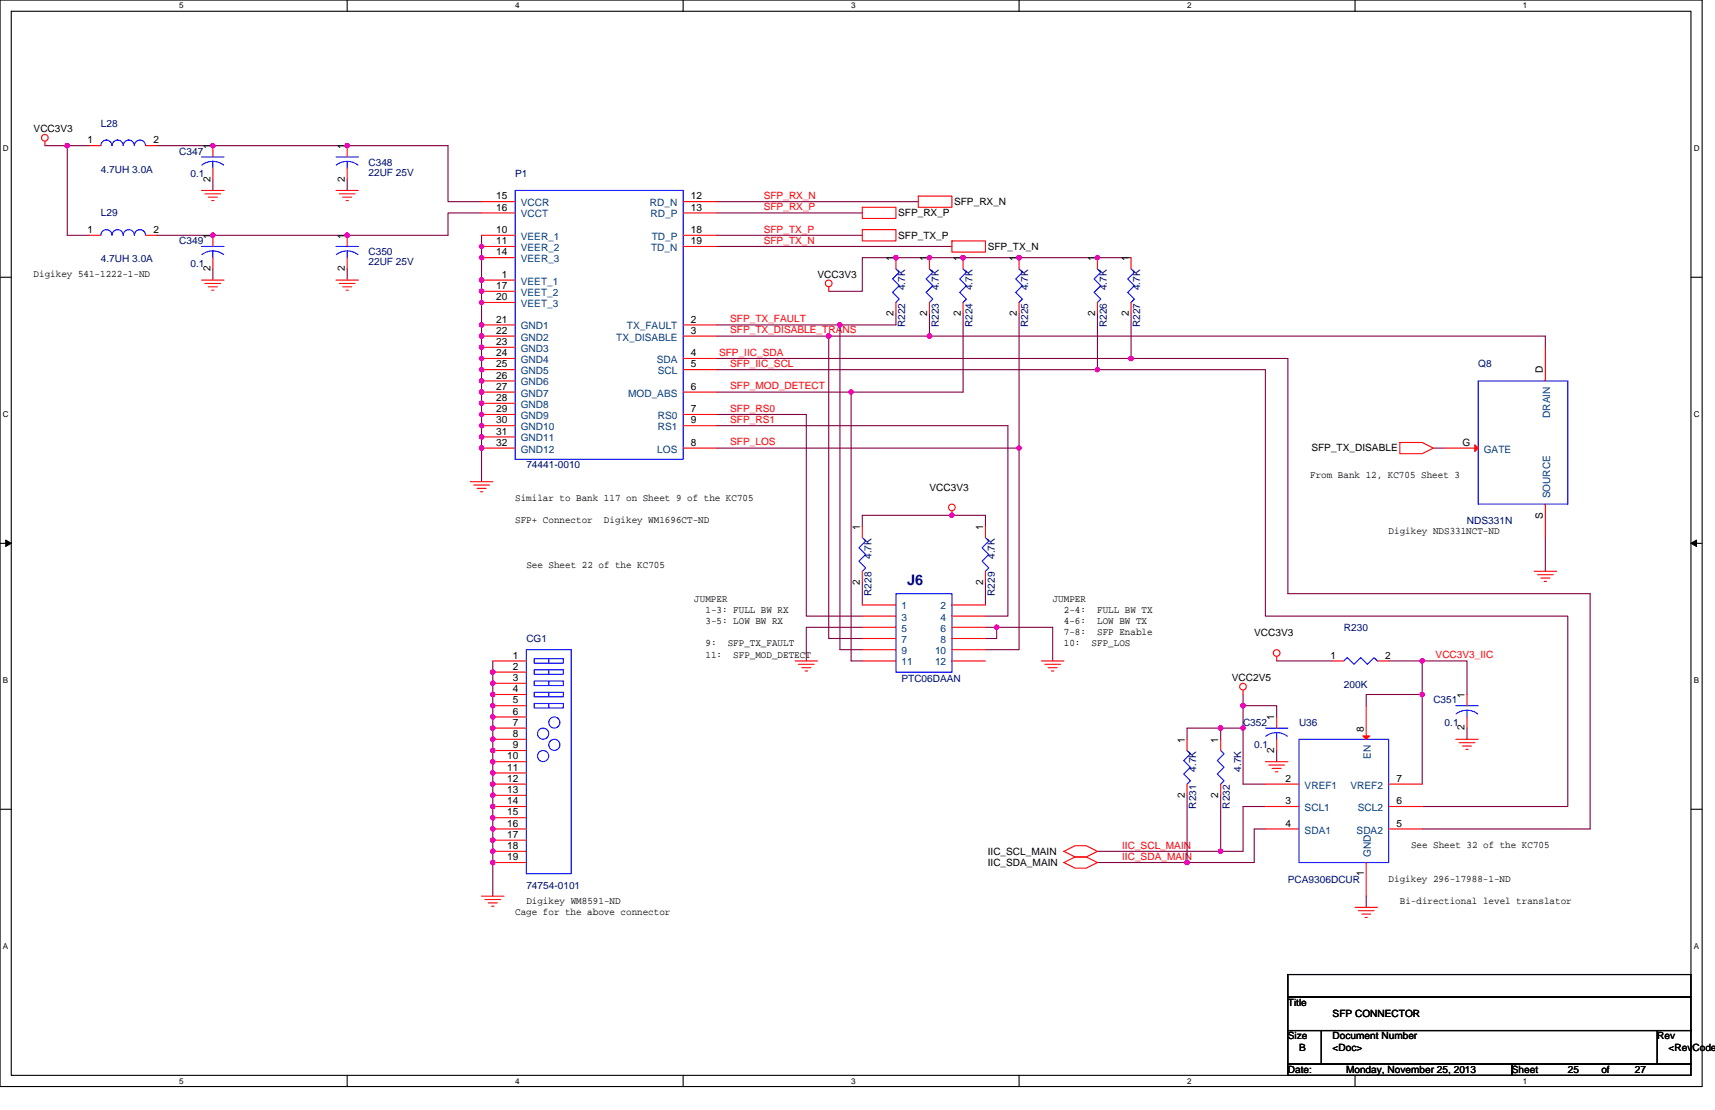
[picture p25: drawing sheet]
<svg xmlns="http://www.w3.org/2000/svg" width="432mm" height="279mm" viewBox="0 0 432 279" stroke-linecap="round" stroke-linejoin="round" font-family="sans-serif">
<defs><g id="words">
<text font-size="3.7" fill="#000080" x="228.4" y="147.2">J6</text>
<g font-size="2.5">
<text x="8.5" y="33.3">VCC3V3</text>
<text x="22" y="36.1">1</text>
<text x="38.6" y="36.1">2</text>
<text x="53" y="37.5" transform="rotate(-90 53 37.5)">1</text>
<text x="86.8" y="37.5" transform="rotate(-90 86.8 37.5)">1</text>
<text x="53" y="45.7" transform="rotate(-90 53 45.7)">2</text>
<text x="86.8" y="45.7" transform="rotate(-90 86.8 45.7)">2</text>
<text x="124.9" y="50.2">15</text>
<text x="124.9" y="53">16</text>
<text x="174" y="50.2">12</text>
<text x="174" y="53">13</text>
<text x="240.2" y="51.6">SFP_RX_N</text>
<text x="22" y="58.6">1</text>
<text x="38.6" y="58.6">2</text>
<text x="124.9" y="58.6">10</text>
<text x="174" y="58.6">18</text>
<text x="226.1" y="54.4">SFP_RX_P</text>
<text x="53" y="60.1" transform="rotate(-90 53 60.1)">1</text>
<text x="86.8" y="60.1" transform="rotate(-90 86.8 60.1)">1</text>
<text x="124.9" y="61.4">11</text>
<text x="124.9" y="64.3">14</text>
<text x="174" y="61.4">19</text>
<text x="225" y="65.7" transform="rotate(-90 225 65.7)">1</text>
<text x="226.1" y="60">SFP_TX_P</text>
<text x="233.4" y="65.7" transform="rotate(-90 233.4 65.7)">1</text>
<text x="241.9" y="65.7" transform="rotate(-90 241.9 65.7)">1</text>
<text x="248.7" y="62.9">SFP_TX_N</text>
<text x="256" y="65.7" transform="rotate(-90 256 65.7)">1</text>
<text x="275.7" y="65.7" transform="rotate(-90 275.7 65.7)">1</text>
<text x="284.2" y="65.7" transform="rotate(-90 284.2 65.7)">1</text>
<text x="8.5" y="69.7">Digikey 541-1222-1-ND</text>
<text x="53" y="68.2" transform="rotate(-90 53 68.2)">2</text>
<text x="86.8" y="68.2" transform="rotate(-90 86.8 68.2)">2</text>
<text x="126.3" y="69.9">1</text>
<text x="205.8" y="69.9">VCC3V3</text>
<text x="124.9" y="72.7">17</text>
<text x="124.9" y="75.5">20</text>
<text x="124.9" y="81.2">21</text>
<text x="174" y="81.2">2</text>
<text x="225" y="79.5" transform="rotate(-90 225 79.5)">2</text>
<text x="233.4" y="79.5" transform="rotate(-90 233.4 79.5)">2</text>
<text x="241.9" y="79.5" transform="rotate(-90 241.9 79.5)">2</text>
<text x="256" y="79.5" transform="rotate(-90 256 79.5)">2</text>
<text x="275.7" y="79.5" transform="rotate(-90 275.7 79.5)">2</text>
<text x="284.2" y="79.5" transform="rotate(-90 284.2 79.5)">2</text>
<text x="124.9" y="84">22</text>
<text x="124.9" y="86.8">23</text>
<text x="124.9" y="89.6">24</text>
<text x="174" y="84">3</text>
<text x="174" y="89.6">4</text>
<text x="124.9" y="92.5">25</text>
<text x="124.9" y="95.3">26</text>
<text x="174" y="92.5">5</text>
<text x="388.5" y="93.9" transform="rotate(-90 388.5 93.9)">D</text>
<text x="124.9" y="98.1">27</text>
<text x="124.9" y="100.9">28</text>
<text x="174" y="98.1">6</text>
<text x="124.9" y="103.7">29</text>
<text x="124.9" y="106.6">30</text>
<text x="174" y="103.7">7</text>
<text x="174" y="106.6">9</text>
<text x="124.9" y="109.4">31</text>
<text x="124.9" y="112.2">32</text>
<text x="174" y="112.2">8</text>
<text x="330.2" y="113.6">SFP_TX_DISABLE</text>
<text x="368.2" y="112.2">G</text>
<text x="234" y="123.5">VCC3V3</text>
<text x="329.9" y="120.4">From Bank 12, KC705 Sheet 3</text>
<text x="129.7" y="126.1">Similar to Bank 117 on Sheet 9 of the KC705</text>
<text x="129.7" y="131.7">SFP+ Connector</text>
<text x="152.1" y="131.7">Digikey WM1696CT-ND</text>
<text x="388.5" y="130.6" transform="rotate(-90 388.5 130.6)">S</text>
<text x="216.5" y="133.4" transform="rotate(-90 216.5 133.4)">1</text>
<text x="247.5" y="133.4" transform="rotate(-90 247.5 133.4)">1</text>
<text x="349.6" y="134.5">Digikey NDS331NCT-ND</text>
<text x="132.5" y="143">See Sheet 22 of the KC705</text>
<text x="216.5" y="147.2" transform="rotate(-90 216.5 147.2)">2</text>
<text x="247.5" y="147.2" transform="rotate(-90 247.5 147.2)">2</text>
<text x="174.8" y="151.4">JUMPER</text>
<text x="177.6" y="154.3">1-3: FULL BW RX</text>
<text x="265" y="151.4">JUMPER</text>
<text x="267.9" y="154.3">2-4:</text>
<text x="276.2" y="154.3">FULL BW TX</text>
<text x="177.6" y="157.1">3-5: LOW BW RX</text>
<text x="267.9" y="159.9">7-8:</text>
<text x="267.9" y="157.1">4-6:</text>
<text x="276.2" y="159.9">SFP Enable</text>
<text x="276.2" y="157.1">LOW BW TX</text>
<text x="315.8" y="160.1">VCC3V3</text>
<text x="129.1" y="165.8">1</text>
<text x="177.6" y="162.7">9:</text>
<text x="177.6" y="165.5">11:</text>
<text x="183.2" y="162.7">SFP_TX_FAULT</text>
<text x="184.6" y="165.5">SFP_MOD_DETECT</text>
<text x="267.9" y="162.7">10:</text>
<text x="274.8" y="162.7">SFP_LOS</text>
<text x="335" y="165.8">1</text>
<text x="348.8" y="165.8">2</text>
<text x="129.1" y="168.6">2</text>
<text x="129.1" y="171.4">3</text>
<text x="310.2" y="171.4">VCC2V5</text>
<text x="129.1" y="174.2">4</text>
<text x="129.1" y="177">5</text>
<text x="129.1" y="179.9">6</text>
<text x="368.8" y="175.7" transform="rotate(-90 368.8 175.7)">1</text>
<text x="129.1" y="182.7">7</text>
<text x="129.1" y="185.5">8</text>
<text x="320.8" y="181.3" transform="rotate(-90 320.8 181.3)">1</text>
<text x="343.4" y="184.1" transform="rotate(-90 343.4 184.1)">8</text>
<text x="368.8" y="183.9" transform="rotate(-90 368.8 183.9)">2</text>
<text x="127.7" y="191.1">10</text>
<text x="129.1" y="188.3">9</text>
<text x="298.3" y="186.9" transform="rotate(-90 298.3 186.9)">1</text>
<text x="306.7" y="186.9" transform="rotate(-90 306.7 186.9)">1</text>
<text x="320.8" y="189.5" transform="rotate(-90 320.8 189.5)">2</text>
<text x="127.7" y="194">11</text>
<text x="127.7" y="196.8">12</text>
<text x="323.7" y="196.8">2</text>
<text x="351.6" y="196.8">7</text>
<text x="127.7" y="199.6">13</text>
<text x="127.7" y="202.4">14</text>
<text x="298.3" y="200.8" transform="rotate(-90 298.3 200.8)">2</text>
<text x="306.7" y="200.8" transform="rotate(-90 306.7 200.8)">2</text>
<text x="323.7" y="202.4">3</text>
<text x="351.6" y="202.4">6</text>
<text x="127.7" y="205.2">15</text>
<text x="127.7" y="208.1">16</text>
<text x="323.7" y="208.1">4</text>
<text x="351.6" y="208.1">5</text>
<text x="127.7" y="210.9">17</text>
<text x="127.7" y="213.7">18</text>
<text x="248.7" y="215.1">IIC_SCL_MAIN</text>
<text x="355.3" y="213.5">See Sheet 32 of the KC705</text>
<text x="127.7" y="216.5">19</text>
<text x="248.7" y="218">IIC_SDA_MAIN</text>
<text x="343.4" y="220.5" transform="rotate(-90 343.4 220.5)">1</text>
<text x="349.6" y="221.9">Digikey 296-17988-1-ND</text>
<text x="132.5" y="227.6">Digikey WM8591-ND</text>
<text x="352.4" y="227.6">Bi-directional level translator</text>
<text x="129.7" y="230.4">Cage for the above connector</text>
<text x="324.3" y="253.2">Title</text>
<text x="335.5" y="256">SFP CONNECTOR</text>
<text x="324.3" y="261.6">Size</text>
<text x="335.5" y="261.6">Document Number</text>
<text x="417.3" y="261.6">Rev</text>
<text x="327.1" y="264.5">B</text>
<text x="335.5" y="264.5">&lt;Doc&gt;</text>
<text x="420.1" y="264.5">&lt;RevCode</text>
<text x="324.3" y="270.1">Date:</text>
<text x="338.9" y="270.1">Monday, November 25, 2013</text>
<text x="380.6" y="270.1">Sheet</text>
<text x="394.7" y="270.1">25</text>
<text x="403.2" y="270.1">of</text>
<text x="411.6" y="270.1">27</text>
</g>
<g font-size="2.5" fill="#000080">
<text x="25.4" y="31.9">L28</text>
<text x="45.1" y="38.9">C347</text>
<text x="92.8" y="41.7">C348</text>
<text x="25.4" y="43.4">4.7UH 3.0A</text>
<text x="47.9" y="44.6">0.1</text>
<text x="92.8" y="44.3">22UF 25V</text>
<text x="129.7" y="44.6">P1</text>
<text x="25.4" y="54.4">L29</text>
<text x="25.4" y="66">4.7UH 3.0A</text>
<text x="45.1" y="61.5">C349</text>
<text x="92.8" y="64.3">C350</text>
<text x="47.9" y="67.1">0.1</text>
<text x="92.8" y="66.8">22UF 25V</text>
<text x="227.9" y="73.1" transform="rotate(-90 227.9 73.1)">4.7K</text>
<text x="236.3" y="73.1" transform="rotate(-90 236.3 73.1)">4.7K</text>
<text x="244.8" y="73.1" transform="rotate(-90 244.8 73.1)">4.7K</text>
<text x="258.9" y="73.1" transform="rotate(-90 258.9 73.1)">4.7K</text>
<text x="278.6" y="73.1" transform="rotate(-90 278.6 73.1)">4.7K</text>
<text x="287.1" y="73.1" transform="rotate(-90 287.1 73.1)">4.7K</text>
<text x="227.9" y="82.3" transform="rotate(-90 227.9 82.3)">R222</text>
<text x="236.3" y="82.3" transform="rotate(-90 236.3 82.3)">R223</text>
<text x="244.8" y="82.3" transform="rotate(-90 244.8 82.3)">R224</text>
<text x="258.9" y="82.3" transform="rotate(-90 258.9 82.3)">R225</text>
<text x="278.6" y="82.3" transform="rotate(-90 278.6 82.3)">R226</text>
<text x="287.1" y="82.3" transform="rotate(-90 287.1 82.3)">R227</text>
<text x="372.2" y="92.5">Q8</text>
<text x="132.5" y="117.9">74441-0010</text>
<text x="369.4" y="132">NDS331N</text>
<text x="219.4" y="140.7" transform="rotate(-90 219.4 140.7)">4.7K</text>
<text x="250.4" y="140.7" transform="rotate(-90 250.4 140.7)">4.7K</text>
<text x="219.4" y="150" transform="rotate(-90 219.4 150)">R228</text>
<text x="250.4" y="150" transform="rotate(-90 250.4 150)">R229</text>
<text x="132.5" y="161.6">CG1</text>
<text x="338.3" y="158.7">R230</text>
<text x="227" y="171.7">PTC06DAAN</text>
<text x="338.3" y="173.1">200K</text>
<text x="360.9" y="177.1">C351</text>
<text x="313" y="182.7">C352</text>
<text x="327.1" y="182.7">U36</text>
<text x="363.7" y="182.7">0.1</text>
<text x="315.8" y="188.3">0.1</text>
<text x="301.2" y="194.3" transform="rotate(-90 301.2 194.3)">4.7K</text>
<text x="312.5" y="194.3" transform="rotate(-90 312.5 194.3)">4.7K</text>
<text x="301.2" y="203.6" transform="rotate(-90 301.2 203.6)">R231</text>
<text x="309.7" y="203.6" transform="rotate(-90 309.7 203.6)">R232</text>
<text x="132.5" y="223.9">74754-0101</text>
<text x="324.3" y="222.2">PCA9306DCUR</text>
</g>
<g font-size="2.5" fill="#004080">
<text x="131.1" y="51.9">VCCR</text>
<text x="163.6" y="51.9">RD_N</text>
<text x="131.1" y="54.7">VCCT</text>
<text x="163.8" y="54.7">RD_P</text>
<text x="131.1" y="60.4">VEER_1</text>
<text x="131.1" y="63.2">VEER_2</text>
<text x="131.1" y="66">VEER_3</text>
<text x="163.9" y="63.2">TD_N</text>
<text x="164.1" y="60.4">TD_P</text>
<text x="131.1" y="71.6">VEET_1</text>
<text x="131.1" y="74.5">VEET_2</text>
<text x="131.1" y="77.3">VEET_3</text>
<text x="131.1" y="82.9">GND1</text>
<text x="157.9" y="82.9">TX_FAULT</text>
<text x="131.1" y="85.7">GND2</text>
<text x="131.1" y="88.6">GND3</text>
<text x="155.2" y="85.7">TX_DISABLE</text>
<text x="131.1" y="91.4">GND4</text>
<text x="131.1" y="94.2">GND5</text>
<text x="165.4" y="91.4">SDA</text>
<text x="165.6" y="94.2">SCL</text>
<text x="131.1" y="97">GND6</text>
<text x="131.1" y="99.8">GND7</text>
<text x="158.2" y="99.8">MOD_ABS</text>
<text x="131.1" y="102.7">GND8</text>
<text x="131.1" y="105.5">GND9</text>
<text x="165.6" y="105.5">RS0</text>
<text x="390.3" y="105.2" transform="rotate(-90 390.3 105.2)">DRAIN</text>
<text x="131.1" y="108.3">GND10</text>
<text x="131.1" y="111.1">GND11</text>
<text x="131.1" y="113.9">GND12</text>
<text x="165.5" y="113.9">LOS</text>
<text x="165.6" y="108.3">RS1</text>
<text x="373.6" y="113.9">GATE</text>
<text x="390.3" y="125.5" transform="rotate(-90 390.3 125.5)">SOURCE</text>
<text x="227" y="153.4">1</text>
<text x="236.8" y="153.4">2</text>
<text x="227" y="156.2">3</text>
<text x="227" y="159">5</text>
<text x="227" y="161.9">7</text>
<text x="236.8" y="156.2">4</text>
<text x="236.8" y="159">6</text>
<text x="236.8" y="161.9">8</text>
<text x="227" y="164.7">9</text>
<text x="227" y="167.5">11</text>
<text x="235.4" y="164.7">10</text>
<text x="235.4" y="167.5">12</text>
<text x="345.2" y="191.1" transform="rotate(-90 345.2 191.1)">EN</text>
<text x="328.5" y="198.5">VREF1</text>
<text x="340" y="198.5">VREF2</text>
<text x="328.5" y="204.2">SCL1</text>
<text x="328.5" y="209.8">SDA1</text>
<text x="341.6" y="209.8">SDA2</text>
<text x="341.8" y="204.2">SCL2</text>
<text x="345.2" y="215.7" transform="rotate(-90 345.2 215.7)">GND</text>
</g>
<g font-size="2.5" fill="#f00">
<text x="192.3" y="50.1">SFP_RX_N</text>
<text x="192.3" y="52.9">SFP_RX_P</text>
<text x="192.3" y="58.5">SFP_TX_P</text>
<text x="192.3" y="61.4">SFP_TX_N</text>
<text x="183.9" y="81.1">SFP_TX_FAULT</text>
<text x="183.9" y="83.9">SFP_TX_DISABLE_TRANS</text>
<text x="181" y="89.6">SFP_IIC_SDA</text>
<text x="183.9" y="92.4">SFP_IIC_SCL</text>
<text x="183.9" y="98">SFP_MOD_DETECT</text>
<text x="183.9" y="103.7">SFP_RS0</text>
<text x="183.9" y="106.5">SFP_RS1</text>
<text x="183.9" y="112.1">SFP_LOS</text>
<text x="361.5" y="165.7">VCC3V3_IIC</text>
<text x="282.5" y="213.6">IIC_SCL_MAIN</text>
<text x="282.5" y="216.4">IIC_SDA_MAIN</text>
</g>
<g font-size="2">
<text x="45.1" y="2.1">5</text>
<text x="129.7" y="2.1">4</text>
<text x="214.3" y="2.1">3</text>
<text x="298.9" y="2.1">2</text>
<text x="383.5" y="2.1">1</text>
<text x=".7" y="38.1">D</text>
<text x="426.5" y="38.1">D</text>
<text x=".7" y="105.1">C</text>
<text x="426.5" y="105.1">C</text>
<text x=".7" y="172">B</text>
<text x="426.5" y="172">B</text>
<text x=".7" y="239">A</text>
<text x="426.5" y="239">A</text>
<text x="45.1" y="272.8">5</text>
<text x="129.7" y="272.8">4</text>
<text x="214.3" y="272.8">3</text>
<text x="298.9" y="272.8">2</text>
<text x="383.5" y="272.8">1</text>
</g>
</g></defs>
<path d="M0 0h428.6v273.5h-428.6zM2.8 2.8h422.9v267.9h-422.9z" fill="none" stroke="#000" stroke-width=".28"/>
<g fill="#fff">
<path d="M45.1 .3h1.1v2.3h-1.1z"/>
<path d="M45.1 271h1.1v2.2h-1.1z"/>
</g>
<path d="M87.4 0v2.8M87.4 270.7v2.8" fill="none" stroke="#000" stroke-width=".28"/>
<g fill="#fff">
<path d="M129.7 .3h1.1v2.3h-1.1z"/>
<path d="M129.7 271h1.1v2.2h-1.1z"/>
</g>
<path d="M172 0v2.8M172 270.7v2.8" fill="none" stroke="#000" stroke-width=".28"/>
<g fill="#fff">
<path d="M214.3 .3h1.1v2.3h-1.1z"/>
<path d="M214.3 271h1.1v2.2h-1.1z"/>
</g>
<path d="M256.6 0v2.8M256.6 270.7v2.8" fill="none" stroke="#000" stroke-width=".28"/>
<g fill="#fff">
<path d="M298.9 .3h1.1v2.3h-1.1z"/>
<path d="M298.9 271h1.1v2.2h-1.1z"/>
</g>
<path d="M341.2 0v2.8M341.2 270.7v2.8" fill="none" stroke="#000" stroke-width=".28"/>
<g fill="#fff">
<path d="M383.5 .3h1.1v2.3h-1.1z"/>
<path d="M383.5 271h1.1v2.2h-1.1z"/>
<path d="M.7 36.3h1.5v2.3h-1.5z"/>
<path d="M426.5 36.3h1.4v2.3h-1.4z"/>
<path d="M.7 103.3h1.5v2.2h-1.5z"/>
<path d="M426.5 103.3h1.4v2.2h-1.4z"/>
</g>
<path d="M0 69.8h2.8M425.7 69.8h2.9" fill="none" stroke="#000" stroke-width=".28"/>
<g fill="#fff">
<path d="M.7 170.2h1.4v2.3h-1.4z"/>
<path d="M426.5 170.2h1.3v2.3h-1.3z"/>
</g>
<path d="M0 136.8h2.8M425.7 136.8h2.9" fill="none" stroke="#000" stroke-width=".28"/>
<path d="M1.4 135.9l1.4 .9-1.4 .8zM425.7 136.8l1.4-.9v1.7z" fill="#000" stroke="#000" stroke-width=".25"/>
<g fill="#fff">
<path d="M.7 237.2h1.4v2.2h-1.4z"/>
<path d="M426.4 237.2h1.4v2.2h-1.4z"/>
</g>
<path d="M0 203.7h2.8M425.7 203.7h2.9M324.3 245.3h101.4v5.7h-101.4zM324.3 251h101.4v8.4h-101.4zM324.3 259.4h8.4v8.5h-8.4zM332.7 259.4h84.6v8.5h-84.6zM417.3 259.4h8.4v8.5h-8.4zM324.3 267.9h56.3v2.8h-56.3zM380.6 267.9h45.1v2.8h-45.1z" fill="none" stroke="#000" stroke-width=".28"/>
<g fill="none" stroke="#800040" stroke-width=".28">
<path d="M11.3 36.7h5.6v22.5h5.7M16.9 36.7h5.7M39.5 36.7h73.3v14.1h8.4M53.6 45.1v2.8M87.4 45.1v2.8M121.2 53.6h-8.4v5.6h-73.3M121.2 59.2v62M180.5 53.6h36.6M180.5 50.8h50.7M180.5 59.2h36.6M53.6 67.7v2.8M87.4 67.7v2.8"/>
<path d="M180.5 62h59.2M225.6 79v2.8h-14.1M234 79v5.6M242.5 79v19.7h-28.2M256.6 79v33.8M276.3 79v14h42.3v62.1h76.1v47.9h-36.6M284.8 64.9h-67.7v8.4h-8.4M284.8 79v11.2h39.5v59.2h76.1v59.3h-42.3M180.5 81.8h31M180.5 84.6h28.2M180.5 90.2h104.3M180.5 93h95.8"/>
<path d="M180.5 98.7h33.8M208.7 84.6v76.1h8.4M208.7 84.6h25.3M211.5 81.8v81.7h5.6M214.3 98.7v67.7h2.8M234 84.6h155.1v2.8M180.5 104.3h22.5v50.8h14.1M180.5 107.1h73.3v48h-5.7M180.5 112.8h76.1M256.6 112.8v50.7h-8.5M360.9 112.8h2.8M217.1 132.5v-2.8h31v2.8"/>
<path d="M389.1 135.3v8.5M217.1 157.9h-14.1v8.5M217.1 146.6v5.7M248.1 157.9h2.9M248.1 146.6v5.7M124.1 166.4v59.2M248.1 160.7h2.9v-2.8h14v8.5M313 174.8v2.8M313 177.6h8.4v2.9M313 177.6v5.7M321.4 166.4h14.1M349.6 166.4h8.5v8.4"/>
<path d="M358.1 166.4h11.3v8.4M358.1 174.8h-14.1v2.8M358.1 174.8v22.6M307.3 183.3h-8.4v2.8M307.3 183.3v2.8M307.3 183.3h5.7M313 183.3v14.1h5.6M321.4 188.9v2.8M369.4 183.3v2.8M276.3 217.1h22.6M276.3 214.3h31M298.9 200.2v16.9"/>
<path d="M307.3 200.2v14.1M318.6 203h-5.6v11.3h-5.7M318.6 208.7h-2.8v8.4h-16.9M344 225.6v2.8"/>
</g>
<g fill="#f0f" stroke="#f0f" stroke-width=".28">
<circle cx="121.2" cy="62" r=".55"/>
<circle cx="121.2" cy="64.9" r=".55"/>
<circle cx="121.2" cy="73.3" r=".56"/>
<circle cx="121.2" cy="70.5" r=".55"/>
<circle cx="121.2" cy="81.8" r=".55"/>
<circle cx="121.2" cy="76.1" r=".55"/>
<circle cx="121.2" cy="84.6" r=".55"/>
<circle cx="121.2" cy="90.2" r=".55"/>
<circle cx="121.2" cy="87.4" r=".56"/>
<circle cx="121.2" cy="93" r=".55"/>
<circle cx="121.2" cy="95.9" r=".55"/>
<circle cx="121.2" cy="101.5" r=".56"/>
<circle cx="121.2" cy="98.7" r=".55"/>
<circle cx="121.2" cy="107.1" r=".55"/>
<circle cx="121.2" cy="104.3" r=".55"/>
<circle cx="121.2" cy="110" r=".55"/>
<circle cx="121.2" cy="112.8" r=".55"/>
<circle cx="284.8" cy="90.2" r=".56"/>
<circle cx="276.3" cy="93" r=".55"/>
<circle cx="124.1" cy="169.2" r=".55"/>
<circle cx="124" cy="172" r=".56"/>
<circle cx="124.1" cy="174.8" r=".55"/>
<circle cx="124.1" cy="177.6" r=".55"/>
<circle cx="124.1" cy="180.4" r=".55"/>
<circle cx="124.1" cy="183.3" r=".55"/>
<circle cx="124" cy="186.1" r=".56"/>
<circle cx="124.1" cy="188.9" r=".55"/>
<circle cx="124.1" cy="191.7" r=".55"/>
<circle cx="124.1" cy="194.5" r=".55"/>
<circle cx="124.1" cy="197.4" r=".55"/>
<circle cx="124" cy="200.2" r=".56"/>
<circle cx="124.1" cy="203" r=".55"/>
<circle cx="124.1" cy="205.8" r=".55"/>
<circle cx="124.1" cy="208.6" r=".55"/>
<circle cx="124.1" cy="211.5" r=".55"/>
<circle cx="124" cy="214.3" r=".56"/>
<circle cx="124.1" cy="217.1" r=".55"/>
<circle cx="225.5" cy="64.9" r=".55"/>
<circle cx="234" cy="64.9" r=".55"/>
<circle cx="242.5" cy="64.9" r=".56"/>
<circle cx="239.6" cy="129.7" r=".56"/>
<circle cx="208.6" cy="84.6" r=".55"/>
<circle cx="234" cy="84.6" r=".55"/>
<circle cx="250.9" cy="157.9" r=".56"/>
<circle cx="211.5" cy="81.8" r=".55"/>
<circle cx="214.3" cy="98.7" r=".56"/>
<circle cx="256.6" cy="112.8" r=".56"/>
<circle cx="87.4" cy="36.7" r=".56"/>
<circle cx="53.6" cy="36.7" r=".55"/>
<circle cx="87.4" cy="59.2" r=".57"/>
<circle cx="53.6" cy="59.2" r=".56"/>
<circle cx="16.9" cy="36.7" r=".56"/>
<circle cx="276.3" cy="64.9" r=".55"/>
<circle cx="256.6" cy="64.9" r=".56"/>
<circle cx="358.1" cy="166.3" r=".55"/>
<circle cx="358.1" cy="174.8" r=".55"/>
<circle cx="313" cy="183.3" r=".56"/>
<circle cx="307.3" cy="183.3" r=".55"/>
<circle cx="307.3" cy="214.3" r=".56"/>
<circle cx="298.9" cy="217.1" r=".56"/>
<circle cx="313" cy="177.6" r=".56"/>
</g>
<g fill="none" stroke="#f00" stroke-width=".28">
<path d="M11.3 35.5v1.2M22.6 36.7h2.8M36.7 36.7h2.8M53.6 36.7v2.8M87.4 36.7v2.8M22.6 59.2h2.8M36.7 59.2h2.8M50.8 47.9h5.6M51.6 48.8h4M52.5 49.6h2.2M53.3 50.5h.6M53.6 59.2v2.8"/>
<path d="M53.6 42.3v2.8M84.6 47.9h5.6M85.4 48.8h4M86.3 49.6h2.2M87.1 50.5h.6M87.4 59.2v2.8M87.4 42.3v2.8M121.2 50.8h8.5M121.2 59.2h8.5M121.2 53.6h8.5M172 50.8h8.5M172 53.6h8.5"/>
<path d="M172 59.2h8.5M217.1 52.2h8.5v2.8h-8.5zM217.1 57.8h8.5v2.8h-8.5zM231.2 49.4h8.5v2.8h-8.5zM50.8 70.5h5.6M51.6 71.4h4M52.5 72.2h2.2M53.3 73h.6M53.6 64.9v2.8M84.6 70.5h5.6M85.4 71.4h4M86.3 72.2h2.2"/>
<path d="M87.1 73h.6M87.4 64.9v2.8M121.2 62h8.5M121.2 64.9h8.5M121.2 70.5h8.5M121.2 73.3h8.5M121.2 76.1h8.5M172 62h8.5M208.7 72.2v1.1M225.6 64.9v2.8M225.6 76.1v2.9M234 64.9v2.8"/>
<path d="M234 76.1v2.9M239.7 60.6h8.4v2.9h-8.4zM242.5 64.9v2.8M242.5 76.1v2.9M256.6 64.9v2.8M256.6 76.1v2.9M276.3 64.9v2.8M276.3 76.1v2.9M284.8 64.9v2.8M284.8 76.1v2.9M121.2 81.8h8.5M121.2 84.6h8.5"/>
<path d="M121.2 87.4h8.5M121.2 90.2h8.5M121.2 93h8.5M121.2 95.9h8.5M121.2 98.7h8.5M172 81.8h8.5M172 84.6h8.5M172 90.2h8.5M172 93h8.5M172 98.7h8.5M389.1 87.4v8.5M121.2 101.5h8.5"/>
<path d="M121.2 104.3h8.5M121.2 107.1h8.5M121.2 110h8.5M121.2 112.8h8.5M172 104.3h8.5M172 107.1h8.5M172 112.8h8.5M352.4 111.4h5.7l2.8 1.4-2.8 1.4h-5.7zM363.7 112.8h8.5M118.4 121.2h5.7M119.3 122.1h3.9M120.1 122.9h2.3"/>
<path d="M121 123.8h.5M217.1 132.5v2.8M239.7 128.6v1.1M248.1 132.5v2.8M389.1 126.9v8.4M217.1 143.8v2.8M217.1 152.3h8.5M217.1 155.1h8.5M217.1 157.9h8.5M239.7 152.3h8.4M239.7 155.1h8.4M239.7 157.9h8.4"/>
<path d="M248.1 143.8v2.8M386.3 143.8h5.6M387.1 144.7h4M388 145.5h2.2M388.8 146.3h.6M124.1 166.4h8.4M124.1 169.2h8.4M124.1 172h8.4M124.1 174.8h8.4M124.1 177.6h8.4M200.2 166.4h5.6M201 167.2h4"/>
<path d="M201.9 168.1h2.2M202.7 168.9h.6M217.1 160.7h8.5M217.1 163.5h8.5M217.1 166.4h8.5M239.7 160.7h8.4M239.7 163.5h8.4M239.7 166.4h8.4M262.2 166.4h5.7M263.1 167.2h3.9M263.9 168.1h2.3M264.8 168.9h.5"/>
<path d="M313 173.7v1.1M321.4 165.2v1.2M335.5 166.4h2.8M344 177.6v8.5M346.8 166.4h2.8M369.4 174.8v2.8M124.1 180.5h8.4M124.1 183.3h8.4M124.1 186.1h8.4M124.1 188.9h8.4M124.1 191.7h8.4M124.1 194.6h8.4"/>
<path d="M124.1 197.4h8.4M298.9 186.1v2.8M298.9 197.4v2.8M307.3 186.1v2.8M307.3 197.4v2.8M318.6 197.4h8.5M318.6 191.7h5.7M319.4 192.6h4M320.3 193.4h2.3M321.1 194.3h.6M321.4 180.5v2.8M321.4 186.1v2.8"/>
<path d="M349.6 197.4h8.5M366.5 186.1h5.7M367.4 186.9h3.9M368.2 187.8h2.3M369.1 188.6h.5M369.4 180.5v2.8M124.1 200.2h8.4M124.1 203h8.4M124.1 205.8h8.4M124.1 208.7h8.4M124.1 211.5h8.4M124.1 214.3h8.4"/>
<path d="M124.1 217.1h8.4M267.9 214.3l2.8-1.4h2.8l2.8 1.4-2.8 1.4h-2.8zM267.9 217.1l2.8-1.4h2.8l2.8 1.4-2.8 1.4h-2.8zM318.6 203h8.5M318.6 208.7h8.5M344 217.1v8.5M349.6 203h8.5M349.6 208.7h8.5M121.2 225.6h5.7M122.1 226.4h3.9M122.9 227.3h2.3M123.8 228.1h.6"/>
<path d="M341.2 228.4h5.6M342 229.2h3.9M342.9 230.1h2.2M343.7 230.9h.6"/>
<circle cx="11.3" cy="34.7" r=".84"/>
<circle cx="208.6" cy="71.3" r=".84"/>
<circle cx="239.7" cy="127.7" r=".84"/>
<circle cx="313" cy="172.8" r=".84"/>
<circle cx="321.4" cy="164.4" r=".84"/>
</g>
<g fill="none" stroke="#00f" stroke-width=".28">
<path d="M25.4 36.6a1.37 1.37 0 0 1 1.4-1.3 1.4 1.4 0 0 1 1.4 1.3 1.42 1.42 0 0 1 1.4-1.3 1.4 1.4 0 0 1 1.4 1.3 1.41 1.41 0 0 1 1.4-1.3 1.4 1.4 0 0 1 1.4 1.3M33.8 36.6a1.38 1.38 0 0 1 1.5-1.3h-.1a1.4 1.4 0 0 1 1.4 1.3M50.8 39.5h5.6M84.6 39.5h5.6M25.4 59.2a1.38 1.38 0 0 1 1.4-1.4 1.4 1.4 0 0 1 1.4 1.4 1.42 1.42 0 0 1 1.4-1.4 1.4 1.4 0 0 1 1.4 1.4 1.41 1.41 0 0 1 1.4-1.4 1.4 1.4 0 0 1 1.4 1.4M33.8 59.2a1.38 1.38 0 0 1 1.5-1.4h-.1a1.4 1.4 0 0 1 1.4 1.4M50.8 41.6l1.3-.7 1.5-.3 1.4 .3 1.3 .7M53.6 40.6v1.7M84.7 41.6a4.5 4.5 0 0 1 5.4 0M87.4 40.6v1.7M129.7 47.9h42.3v67.7h-42.3zM50.8 62h5.6"/>
<path d="M50.8 64.1l1.3-.7 1.5-.2 1.4 .2 1.3 .7M53.6 63.2v1.7M84.6 62h5.6M84.7 64.1a4.5 4.5 0 0 1 5.4 0M87.4 63.2v1.7M225.6 67.7l.8 .8-1.7 1.7 1.7 1.7-1.7 1.7 1.7 1.7-.8 .8M234 67.7l.9 .8-1.7 1.7 1.7 1.7-1.7 1.7 1.7 1.7-.9 .8M242.5 67.7l.8 .8-1.7 1.7 1.7 1.7-1.7 1.7 1.7 1.7-.8 .8M256.6 67.7l.8 .8-1.7 1.7 1.7 1.7-1.7 1.7 1.7 1.7-.8 .8M276.3 67.7l.9 .8-1.7 1.7 1.7 1.7-1.7 1.7 1.7 1.7-.9 .8M284.8 67.7l.8 .8-1.7 1.7 1.7 1.7-1.7 1.7 1.7 1.7-.8 .8M372.2 95.9h22.5v31h-22.5z"/>
<path d="M217.1 135.3l.9 .9-1.7 1.7 1.7 1.7-1.7 1.7 1.7 1.7-.9 .8M248.1 135.3l.9 .9-1.7 1.7 1.7 1.7-1.7 1.7 1.7 1.7-.9 .8M225.6 149.4h14.1v19.8h-14.1zM132.5 163.5h11.3v56.4h-11.3zM134.5 165.8h7.3v1.1h-7.3zM134.5 168.6h7.3v1.1h-7.3zM134.5 171.4h7.3v1.2h-7.3zM134.5 174.3h7.3v1.1h-7.3zM134.5 177.1h7.3v1.1h-7.3zM138.2 165.8v1.1M138.2 168.6v1.1M138.2 171.4v1.2"/>
<path d="M138.2 174.3v1.1M138.2 177.1v1.1M338.3 166.4l.9-.9 1.7 1.7 1.7-1.7 1.7 1.7 1.6-1.7 .9 .9M366.5 177.6h5.7M366.6 179.7a4.5 4.5 0 0 1 5.5 0M369.4 178.8v1.7M298.9 188.9l.8 .9-1.7 1.7 1.7 1.6-1.7 1.7 1.7 1.7-.8 .9M307.3 188.9l.9 .9-1.7 1.7 1.7 1.6-1.7 1.7 1.7 1.7-.9 .9M318.6 183.3h5.7M318.7 185.3l1.3-.7 1.5-.2 1.4 .2 1.2 .7M321.4 184.4v1.7M327.1 186.1h22.5v31h-22.5z"/>
<circle cx="136.7" cy="184.7" r="1.4"/>
<circle cx="136.7" cy="190.3" r="1.4"/>
<circle cx="139.6" cy="187.5" r="1.4"/>
<circle cx="139.6" cy="181.9" r="1.4"/>
</g>
<g fill="#f00" stroke="#f00" stroke-width=".28">
<path d="M343.1 185.3h1.7l-.8 .8z"/>
<path d="M371.3 112l.9 .8-.9 .8z"/>
</g>
<use href="#words"/>
</svg>
